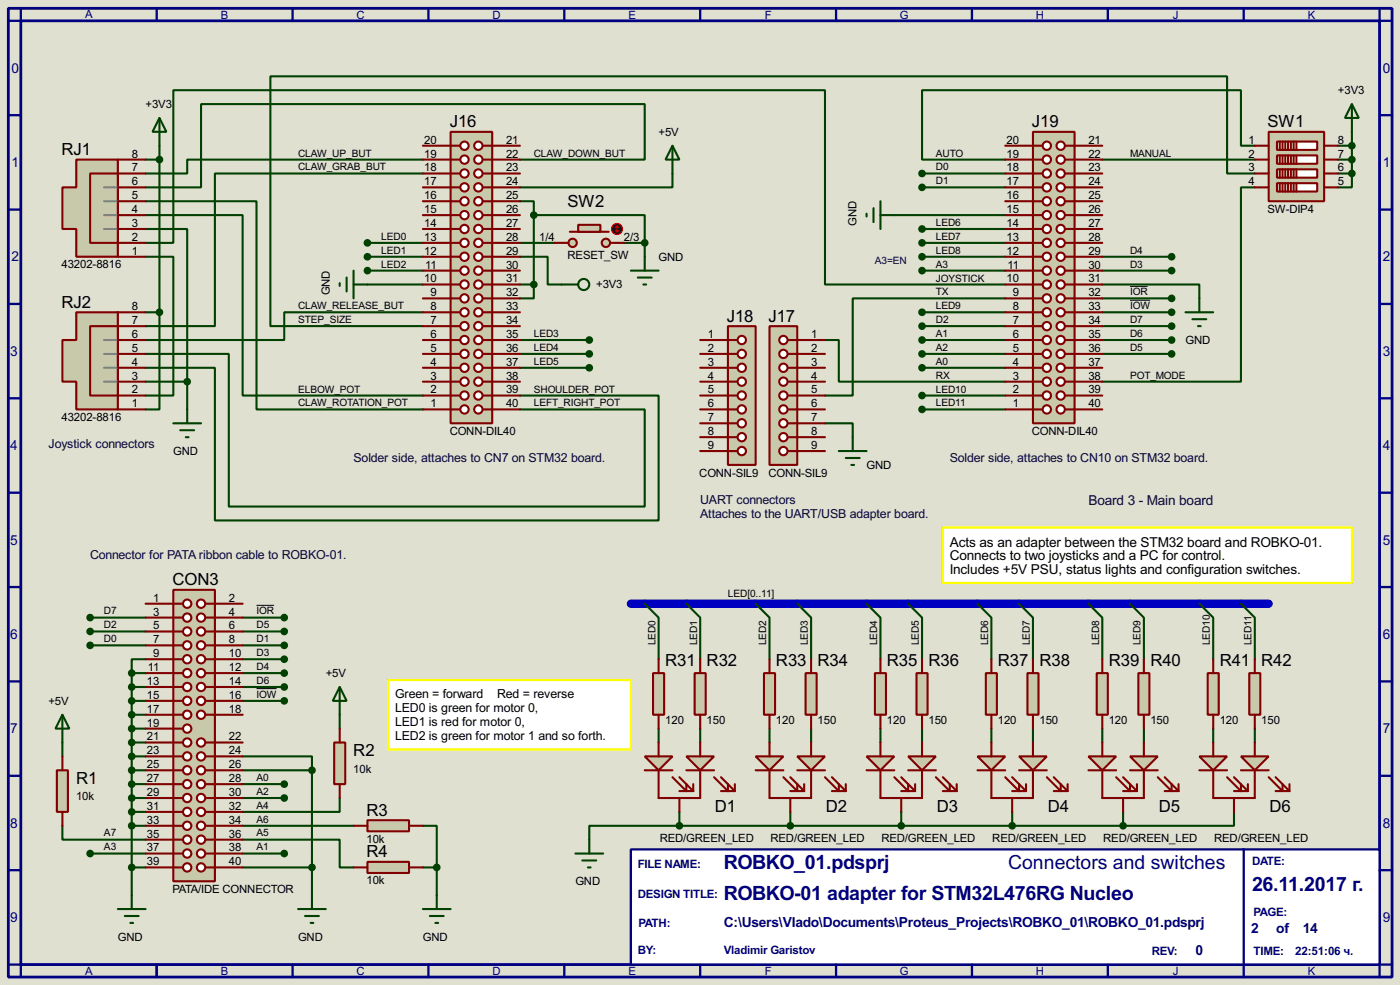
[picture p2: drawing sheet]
<svg xmlns="http://www.w3.org/2000/svg" width="256mm" height="180mm" viewBox="0 0 256 180" stroke-linecap="round" stroke-linejoin="round" font-family="sans-serif">
<defs><g id="words">
<g font-size="4" fill="#000080">
<text x="132.6" y="159">ROBKO_01.pdsprj</text>
<text x="184.7" y="159">Connectors and switches</text>
<text x="132.6" y="164.8">ROBKO-01 adapter for STM32L476RG Nucleo</text>
<text x="229.4" y="163.1">26.11.2017 г.</text>
</g>
<g font-size="3.4">
<text x="82.4" y="23.3">J16</text>
<text x="189" y="23.3">J19</text>
<text x="232.2" y="23.3">SW1</text>
<text x="11.3" y="28.4">RJ1</text>
<text x="104" y="37.8">SW2</text>
<text x="11.3" y="56.3">RJ2</text>
<text x="133.1" y="58.9">J18</text>
<text x="140.8" y="58.9">J17</text>
<text x="31.6" y="107.1">CON3</text>
<text x="121.9" y="121.9">R31</text>
<text x="129.5" y="121.9">R32</text>
<text x="142.2" y="121.9">R33</text>
<text x="149.8" y="121.9">R34</text>
<text x="162.5" y="121.9">R35</text>
<text x="170.1" y="121.9">R36</text>
<text x="182.8" y="121.9">R37</text>
<text x="190.4" y="121.9">R38</text>
<text x="203.1" y="121.9">R39</text>
<text x="210.7" y="121.9">R40</text>
<text x="223.4" y="121.9">R41</text>
<text x="231.1" y="121.9">R42</text>
<text x="13.9" y="143.5">R1</text>
<text x="64.7" y="138.4">R2</text>
<text x="67.1" y="149.3">R3</text>
<text x="131" y="148.6">D1</text>
<text x="151.3" y="148.6">D2</text>
<text x="171.6" y="148.6">D3</text>
<text x="191.9" y="148.6">D4</text>
<text x="212.3" y="148.6">D5</text>
<text x="232.6" y="148.6">D6</text>
<text x="67.1" y="156.9">R4</text>
</g>
<g font-size="2.8" fill="#000080">
<text x="2.1" y="13.3">0</text>
<text x="253.3" y="13.3">0</text>
<text x="2.1" y="30.6">1</text>
<text x="253.3" y="30.6">1</text>
<text x="2.1" y="47.8">2</text>
<text x="253.3" y="47.8">2</text>
<text x="1.9" y="65.1">3</text>
<text x="253.3" y="65.1">3</text>
<text x="1.9" y="82.4">4</text>
<text x="253.3" y="82.4">4</text>
<text x="1.9" y="99.7">5</text>
<text x="253.3" y="99.7">5</text>
<text x="1.9" y="116.9">6</text>
<text x="253.3" y="116.9">6</text>
<text x="1.9" y="134.2">7</text>
<text x="253.3" y="134.2">7</text>
<text x="1.9" y="151.5">8</text>
<text x="253.3" y="151.5">8</text>
<text x="1.9" y="168.7">9</text>
<text x="132.6" y="169.7">C:\Users\Vlado\Documents\Proteus_Projects\ROBKO_01\ROBKO_01.pdsprj</text>
<text x="229.2" y="170.7">2</text>
<text x="233.8" y="170.7">of</text>
<text x="238.7" y="170.7">14</text>
<text x="253.3" y="168.7">9</text>
<text x="219" y="174.8">0</text>
</g>
<text font-size="2.8" fill="#000040" x="199.4" y="92.4">Board 3 - Main board</text>
<g font-size="2.8">
<text x="174" y="100">Acts as an adapter between the STM32 board and ROBKO-01.</text>
<text x="174" y="102.6">Connects to two joysticks and a PC for control.</text>
<text x="174" y="105.1">Includes +5V PSU, status lights and configuration switches.</text>
</g>
<g font-size="2.5" fill="#000040">
<text x="8.9" y="82">Joystick connectors</text>
<text x="64.8" y="84.6">Solder side, attaches to CN7 on STM32 board.</text>
<text x="174" y="84.6">Solder side, attaches to CN10 on STM32 board.</text>
<text x="128.3" y="92.2">UART connectors</text>
<text x="128.3" y="94.7">Attaches to the UART/USB adapter board.</text>
<text x="16.5" y="102.4">Connector for PATA ribbon cable to ROBKO-01.</text>
</g>
<g font-size="2.5">
<text x="72.4" y="127.8">Green = forward</text>
<text x="72.4" y="130.3">LED0 is green for motor 0,</text>
<text x="91.1" y="127.8">Red = reverse</text>
<text x="72.4" y="132.8">LED1 is red for motor 0,</text>
<text x="72.4" y="135.4">LED2 is green for motor 1 and so forth.</text>
</g>
<g font-size="2.4" fill="#000080">
<text x="116.8" y="158.8">FILE NAME:</text>
<text x="229.4" y="158.3">DATE:</text>
<text x="116.8" y="164.3">DESIGN TITLE:</text>
<text x="229.6" y="167.7">PAGE:</text>
<text x="117" y="169.6">PATH:</text>
<text x="116.8" y="174.6">BY:</text>
<text x="132.6" y="174.6">Vladimir Garistov</text>
<text x="211" y="174.7">REV:</text>
<text x="229.6" y="174.7">TIME:</text>
<text x="237.3" y="174.7">22:51:06 ч.</text>
</g>
<g font-size="2.3" fill="#000080">
<text x="15.6" y="3.3">A</text>
<text x="40.5" y="3.5">B</text>
<text x="65.3" y="3.5">C</text>
<text x="90.2" y="3.5">D</text>
<text x="115.1" y="3.5">E</text>
<text x="140.1" y="3.5">F</text>
<text x="164.8" y="3.5">G</text>
<text x="189.8" y="3.5">H</text>
<text x="214.9" y="3.5">J</text>
<text x="239.6" y="3.5">K</text>
<text x="15.6" y="178.5">A</text>
<text x="40.5" y="178.5">B</text>
<text x="65.3" y="178.5">C</text>
<text x="90.2" y="178.5">D</text>
<text x="115.1" y="178.5">E</text>
<text x="140.1" y="178.5">F</text>
<text x="164.8" y="178.5">G</text>
<text x="189.8" y="178.5">H</text>
<text x="214.9" y="178.5">J</text>
<text x="239.6" y="178.5">K</text>
</g>
<g font-size="2.3">
<text x="245.1" y="17.2">+3V3</text>
<text x="26.7" y="19.8">+3V3</text>
<text x="24.1" y="28.8">8</text>
<text x="77.7" y="28.8">19</text>
<text x="77.7" y="26.3">20</text>
<text x="92.7" y="28.8">22</text>
<text x="92.7" y="26.3">21</text>
<text x="120.6" y="24.8">+5V</text>
<text x="184.4" y="28.8">19</text>
<text x="184.4" y="26.3">20</text>
<text x="199.4" y="28.8">22</text>
<text x="199.4" y="26.3">21</text>
<text x="228.7" y="26.3">1</text>
<text x="228.7" y="28.8">2</text>
<text x="245.1" y="26.3">8</text>
<text x="245.1" y="28.8">7</text>
<text x="24.1" y="33.9">6</text>
<text x="24.1" y="31.4">7</text>
<text x="77.7" y="33.9">17</text>
<text x="77.7" y="31.4">18</text>
<text x="92.7" y="33.9">24</text>
<text x="92.7" y="31.4">23</text>
<text x="184.4" y="33.9">17</text>
<text x="184.4" y="31.4">18</text>
<text x="199.4" y="33.9">24</text>
<text x="199.4" y="31.4">23</text>
<text x="228.7" y="31.4">3</text>
<text x="228.7" y="33.9">4</text>
<text x="245.1" y="31.4">6</text>
<text x="245.1" y="33.9">5</text>
<text x="24.1" y="41.5">3</text>
<text x="24.1" y="39">4</text>
<text x="24.1" y="36.4">5</text>
<text x="77.7" y="41.5">14</text>
<text x="77.7" y="39">15</text>
<text x="77.7" y="36.4">16</text>
<text x="92.7" y="41.5">27</text>
<text x="92.7" y="39">26</text>
<text x="92.7" y="36.4">25</text>
<text x="156.9" y="41.4" transform="rotate(-90 156.9 41.4)">GND</text>
<text x="184.4" y="41.5">14</text>
<text x="184.4" y="39">15</text>
<text x="184.4" y="36.4">16</text>
<text x="199.4" y="41.5">27</text>
<text x="199.4" y="39">26</text>
<text x="199.4" y="36.4">25</text>
<text x="232.2" y="38.9">SW-DIP4</text>
<text x="24.1" y="46.6">1</text>
<text x="24.1" y="44.1">2</text>
<text x="77.7" y="46.6">12</text>
<text x="77.7" y="44.1">13</text>
<text x="92.7" y="46.6">29</text>
<text x="92.7" y="44.1">28</text>
<text x="98.8" y="44.1">1/4</text>
<text x="104" y="47.3">RESET_SW</text>
<text x="114.3" y="44.1">2/3</text>
<text x="120.6" y="47.7">GND</text>
<text x="184.4" y="46.6">12</text>
<text x="184.4" y="44.1">13</text>
<text x="199.4" y="46.6">29</text>
<text x="199.4" y="44.1">28</text>
<text x="11.3" y="49.1">43202-8816</text>
<text x="77.7" y="51.7">10</text>
<text x="77.9" y="49.1">11</text>
<text x="92.7" y="51.7">31</text>
<text x="92.7" y="49.1">30</text>
<text x="109.2" y="52.8">+3V3</text>
<text x="184.4" y="51.7">10</text>
<text x="184.6" y="49.1">11</text>
<text x="199.4" y="51.7">31</text>
<text x="199.4" y="49.1">30</text>
<text x="24.1" y="59.3">7</text>
<text x="24.1" y="56.8">8</text>
<text x="60.4" y="54.1" transform="rotate(-90 60.4 54.1)">GND</text>
<text x="78.9" y="59.3">7</text>
<text x="78.9" y="56.8">8</text>
<text x="78.9" y="54.2">9</text>
<text x="92.7" y="59.3">34</text>
<text x="92.7" y="56.8">33</text>
<text x="92.7" y="54.2">32</text>
<text x="185.5" y="59.3">7</text>
<text x="185.5" y="56.8">8</text>
<text x="185.5" y="54.2">9</text>
<text x="199.4" y="59.3">34</text>
<text x="199.4" y="56.8">33</text>
<text x="199.4" y="54.2">32</text>
<text x="24.1" y="64.4">5</text>
<text x="24.1" y="61.8">6</text>
<text x="78.9" y="64.4">5</text>
<text x="78.9" y="61.8">6</text>
<text x="92.7" y="64.4">36</text>
<text x="92.7" y="61.8">35</text>
<text x="129.7" y="61.8">1</text>
<text x="129.7" y="64.4">2</text>
<text x="148.6" y="61.8">1</text>
<text x="148.6" y="64.4">2</text>
<text x="185.5" y="64.4">5</text>
<text x="185.5" y="61.8">6</text>
<text x="199.4" y="64.4">36</text>
<text x="199.4" y="61.8">35</text>
<text x="217.2" y="62.9">GND</text>
<text x="24.1" y="69.5">3</text>
<text x="24.1" y="66.9">4</text>
<text x="78.9" y="69.5">3</text>
<text x="78.9" y="66.9">4</text>
<text x="92.7" y="69.5">38</text>
<text x="92.7" y="66.9">37</text>
<text x="129.7" y="66.9">3</text>
<text x="129.7" y="69.5">4</text>
<text x="148.6" y="66.9">3</text>
<text x="148.6" y="69.5">4</text>
<text x="185.5" y="69.5">3</text>
<text x="185.5" y="66.9">4</text>
<text x="199.4" y="69.5">38</text>
<text x="199.4" y="66.9">37</text>
<text x="11.3" y="77">43202-8816</text>
<text x="24.1" y="74.5">1</text>
<text x="24.1" y="72">2</text>
<text x="78.9" y="74.5">1</text>
<text x="78.9" y="72">2</text>
<text x="92.7" y="74.5">40</text>
<text x="92.7" y="72">39</text>
<text x="129.7" y="72">5</text>
<text x="129.7" y="74.5">6</text>
<text x="129.7" y="77.1">7</text>
<text x="148.6" y="72">5</text>
<text x="148.6" y="74.5">6</text>
<text x="148.6" y="77.1">7</text>
<text x="185.5" y="74.5">1</text>
<text x="185.5" y="72">2</text>
<text x="199.4" y="74.5">40</text>
<text x="199.4" y="72">39</text>
<text x="31.7" y="83.3">GND</text>
<text x="82.4" y="79.6">CONN-DIL40</text>
<text x="129.7" y="79.6">8</text>
<text x="129.7" y="82.2">9</text>
<text x="148.6" y="79.6">8</text>
<text x="148.6" y="82.2">9</text>
<text x="189" y="79.6">CONN-DIL40</text>
<text x="128.1" y="87.2">CONN-SIL9</text>
<text x="140.8" y="87.2">CONN-SIL9</text>
<text x="158.7" y="85.8">GND</text>
<text x="28.1" y="110.1">1</text>
<text x="28.1" y="112.6">3</text>
<text x="41.9" y="110.1">2</text>
<text x="41.9" y="112.6">4</text>
<text x="28.1" y="115.2">5</text>
<text x="28.1" y="117.7">7</text>
<text x="41.9" y="115.2">6</text>
<text x="41.9" y="117.7">8</text>
<text x="26.9" y="125.3">13</text>
<text x="27.1" y="122.8">11</text>
<text x="28.1" y="120.3">9</text>
<text x="41.9" y="120.3">10</text>
<text x="41.9" y="122.8">12</text>
<text x="41.9" y="125.3">14</text>
<text x="59.7" y="123.9">+5V</text>
<text x="8.9" y="129">+5V</text>
<text x="26.9" y="127.9">15</text>
<text x="26.9" y="130.4">17</text>
<text x="41.9" y="127.9">16</text>
<text x="41.9" y="130.4">18</text>
<text x="26.9" y="133">19</text>
<text x="26.9" y="135.5">21</text>
<text x="41.9" y="135.5">22</text>
<text x="121.9" y="132.5">120</text>
<text x="129.5" y="132.5">150</text>
<text x="142.2" y="132.5">120</text>
<text x="149.8" y="132.5">150</text>
<text x="162.5" y="132.5">120</text>
<text x="170.1" y="132.5">150</text>
<text x="182.8" y="132.5">120</text>
<text x="190.4" y="132.5">150</text>
<text x="203.1" y="132.5">120</text>
<text x="210.7" y="132.5">150</text>
<text x="223.4" y="132.5">120</text>
<text x="231.1" y="132.5">150</text>
<text x="26.9" y="138">23</text>
<text x="26.9" y="140.6">25</text>
<text x="26.9" y="143.1">27</text>
<text x="41.9" y="138">24</text>
<text x="41.9" y="140.6">26</text>
<text x="41.9" y="143.1">28</text>
<text x="64.7" y="141.4">10k</text>
<text x="13.9" y="146.5">10k</text>
<text x="26.9" y="145.7">29</text>
<text x="26.9" y="148.2">31</text>
<text x="41.9" y="145.7">30</text>
<text x="41.9" y="148.2">32</text>
<text x="26.9" y="150.7">33</text>
<text x="26.9" y="153.3">35</text>
<text x="26.9" y="155.8">37</text>
<text x="41.9" y="150.7">34</text>
<text x="41.9" y="153.3">36</text>
<text x="41.9" y="155.8">38</text>
<text x="67.1" y="154.2">10k</text>
<text x="120.9" y="154.1">RED/GREEN_LED</text>
<text x="141.1" y="154.1">RED/GREEN_LED</text>
<text x="161.5" y="154.1">RED/GREEN_LED</text>
<text x="181.8" y="154.1">RED/GREEN_LED</text>
<text x="202.1" y="154.1">RED/GREEN_LED</text>
<text x="222.4" y="154.1">RED/GREEN_LED</text>
<text x="26.9" y="158.4">39</text>
<text x="41.9" y="158.4">40</text>
<text x="67.1" y="161.8">10k</text>
<text x="31.6" y="163.4">PATA/IDE CONNECTOR</text>
<text x="105.4" y="162">GND</text>
<text x="21.6" y="172.2">GND</text>
<text x="54.6" y="172.2">GND</text>
<text x="77.5" y="172.2">GND</text>
</g>
<g font-size="2.1">
<text x="54.6" y="28.7">CLAW_UP_BUT</text>
<text x="97.8" y="28.7">CLAW_DOWN_BUT</text>
<text x="171.4" y="28.7">AUTO</text>
<text x="207" y="28.7">MANUAL</text>
<text x="54.6" y="31.2">CLAW_GRAB_BUT</text>
<text x="171.4" y="31.2">D0</text>
<text x="171.4" y="33.7">D1</text>
<text x="171.4" y="41.4">LED6</text>
<text x="69.8" y="46.4">LED1</text>
<text x="69.8" y="43.9">LED0</text>
<text x="171.4" y="46.4">LED8</text>
<text x="171.4" y="43.9">LED7</text>
<text x="207" y="46.4">D4</text>
<text x="69.8" y="49">LED2</text>
<text x="171.4" y="51.5">JOYSTICK</text>
<text x="171.4" y="49">A3</text>
<text x="207" y="49">D3</text>
<text x="54.6" y="56.6">CLAW_RELEASE_BUT</text>
<text x="54.6" y="59.1">STEP_SIZE</text>
<text x="171.4" y="59.1">D2</text>
<text x="171.4" y="54.1">TX</text>
<text x="171.4" y="56.6">LED9</text>
<text x="207" y="54.1">IOR</text>
<text x="207" y="56.6">IOW</text>
<text x="207" y="59.1">D7</text>
<text x="97.8" y="64.2">LED4</text>
<text x="97.8" y="61.7">LED3</text>
<text x="171.4" y="61.7">A1</text>
<text x="171.4" y="64.2">A2</text>
<text x="207" y="61.7">D6</text>
<text x="207" y="64.2">D5</text>
<text x="54.6" y="71.8">ELBOW_POT</text>
<text x="97.8" y="71.8">SHOULDER_POT</text>
<text x="97.8" y="66.8">LED5</text>
<text x="171.4" y="66.8">A0</text>
<text x="171.4" y="69.3">RX</text>
<text x="171.4" y="71.8">LED10</text>
<text x="207" y="69.3">POT_MODE</text>
<text x="54.6" y="74.4">CLAW_ROTATION_POT</text>
<text x="97.8" y="74.4">LEFT_RIGHT_POT</text>
<text x="171.4" y="74.4">LED11</text>
<text x="19" y="112.4">D7</text>
<text x="47" y="112.4">IOR</text>
<text x="133.3" y="109.3">LED[0..11]</text>
<text x="19" y="115">D2</text>
<text x="19" y="117.5">D0</text>
<text x="47" y="117.5">D1</text>
<text x="47" y="115">D5</text>
<text x="120.1" y="118.1" transform="rotate(-90 120.1 118.1)">LED0</text>
<text x="127.7" y="118.1" transform="rotate(-90 127.7 118.1)">LED1</text>
<text x="140.4" y="118.1" transform="rotate(-90 140.4 118.1)">LED2</text>
<text x="148" y="118.1" transform="rotate(-90 148 118.1)">LED3</text>
<text x="160.7" y="118.1" transform="rotate(-90 160.7 118.1)">LED4</text>
<text x="168.3" y="118.1" transform="rotate(-90 168.3 118.1)">LED5</text>
<text x="181" y="118.1" transform="rotate(-90 181 118.1)">LED6</text>
<text x="188.6" y="118.1" transform="rotate(-90 188.6 118.1)">LED7</text>
<text x="201.3" y="118.1" transform="rotate(-90 201.3 118.1)">LED8</text>
<text x="209" y="118.1" transform="rotate(-90 209 118.1)">LED9</text>
<text x="221.7" y="118.1" transform="rotate(-90 221.7 118.1)">LED10</text>
<text x="229.3" y="118.1" transform="rotate(-90 229.3 118.1)">LED11</text>
<text x="47" y="125.1">D6</text>
<text x="47" y="122.6">D4</text>
<text x="47" y="120.1">D3</text>
<text x="47" y="127.7">IOW</text>
<text x="47" y="142.9">A0</text>
<text x="47" y="145.5">A2</text>
<text x="47" y="148">A4</text>
<text x="19" y="155.6">A3</text>
<text x="19" y="153.1">A7</text>
<text x="47" y="155.6">A1</text>
<text x="47" y="150.5">A6</text>
<text x="47" y="153.1">A5</text>
</g>
<text font-size="2.1" fill="#000040" x="160.3" y="48.4">A3=EN</text>
</g></defs>
<path d="M0 0h256.5v180.3h-256.5z" fill="#e0e0d0"/>
<path d="M1.5 1.5h253.5v177.3h-253.5zM3.8 3.8h248.9v172.7h-248.9z" fill="none" stroke="#000080" stroke-width=".51"/>
<path d="M3.8 1.5v2.3h-2.3M28.7 1.5v2.3" fill="none" stroke="#000080" stroke-width=".42"/>
<path d="M115.6 155.4h137.1v21.1h-137.1z" fill="#fff" stroke="#000080" stroke-width=".42"/>
<g fill="none" stroke="#000080" stroke-width=".42">
<path d="M53.6 1.5v2.3M78.5 1.5v2.3M103.4 1.5v2.3M128.3 1.5v2.3M153.2 1.5v2.3M178.1 1.5v2.3M202.9 1.5v2.3M227.8 1.5v2.3M252.7 1.5v2.3h2.3M1.5 21.1h2.3M1.5 38.4h2.3M252.7 21.1h2.3"/>
<path d="M252.7 38.4h2.3M1.5 55.6h2.3M252.7 55.6h2.3M1.5 72.9h2.3M252.7 72.9h2.3M1.5 90.2h2.3M252.7 90.2h2.3M1.5 107.4h2.3M252.7 107.4h2.3M1.5 124.7h2.3M252.7 124.7h2.3M1.5 142h2.3"/>
<path d="M1.5 159.3h2.3M227.8 155.4v23.4M252.7 142h2.3M252.7 159.3h2.3M1.5 176.5h2.3v2.3M28.7 176.5v2.3M53.6 176.5v2.3M78.5 176.5v2.3M103.4 176.5v2.3M128.3 176.5v2.3M153.2 176.5v2.3M178.1 176.5v2.3"/>
<path d="M202.9 176.5v2.3M255 176.5h-2.3v2.3"/>
</g>
<path d="M115.6 110.5h116.8" fill="none" stroke="#0000c0" stroke-width="1.5"/>
<g fill="none" stroke="#004000" stroke-width=".38">
<path d="M26.7 36.8h20.3v38.1h30.5M26.7 39.4h17.7v33h33.1M26.7 29.2h2.5M29.2 26.7v30.4M77.5 31.7h-38.1v28h-12.7M77.5 29.2h-43.2v2.5h-7.6M95.2 36.8h2.6v2.6M95.2 29.2h22.9v-10.2h-81.3v15.3h-10.1M97.8 39.4h20.3v5M97.8 39.4v12.7M123.2 31.7v2.6h-28M163.8 39.4h20.3"/>
<path d="M168.9 31.7h15.2M168.9 34.3h15.2M201.9 29.2h28M229.9 26.7h-2.6v-10.2h-58.4v12.7h15.2M229.9 31.7h-5.1v-17.7h-175.3v45.7h28M229.9 34.3h-2.6v35.5h-25.4M245.1 31.7h2.5M245.1 29.2h2.5M245.1 26.7h2.5M247.6 31.7v2.6h-2.5M247.6 24.1v7.6M26.7 44.4h5v-27.9h119.4v35.6h33"/>
<path d="M26.7 47h5v25.4h-5M26.7 41.9h7.6v27.9M26.7 57.1h2.5M29.2 57.1v17.8h-2.5M67.3 47h10.2M67.3 49.5h10.2M67.3 52.1h10.2M67.3 44.4h10.2M77.5 57.1h-25.4v5.1h-25.4M95.2 47h5.1v5.1h2.6M95.2 52.1h2.6M95.2 44.4h6.4"/>
<path d="M97.8 52.1v2.5h-2.6M114.3 44.4h3.8M118.1 44.4v2.6M168.9 59.7h15.2M168.9 47h15.2M168.9 49.5h15.2M168.9 57.1h15.2M168.9 44.4h15.2M168.9 41.9h15.2M184.1 54.6h-27.9v17.8h-5.1M201.9 52.1h17.8v2.5M201.9 59.7h12.7"/>
<path d="M201.9 47h12.7M201.9 49.5h12.7M201.9 54.6h12.7M201.9 57.1h12.7M26.7 64.8h15.2v27.9h76.2v-17.8h-22.9M26.7 67.3h12.7v27.9h81.2v-22.8h-25.4M26.7 69.8h7.6M34.3 69.8v5.1M95.2 62.2h12.7M95.2 64.8h12.7M95.2 67.3h12.7M151.1 62.2h2.6v7.6h30.4"/>
<path d="M151.1 77.5h5.1v2.5M168.9 62.2h15.2M168.9 64.8h15.2M168.9 67.3h15.2M168.9 72.4h15.2M168.9 74.9h15.2M201.9 62.2h12.7M201.9 64.8h12.7M16.5 118.1h10.2M16.5 115.6h10.2M16.5 113h10.2M44.4 118.1h7.7"/>
<path d="M44.4 115.6h7.7M44.4 113h7.7M118.1 110.5l2.5 2.5v7.6M125.7 110.5l2.6 2.5v7.6M138.4 110.5l2.6 2.5v7.6M146 110.5l2.6 2.5v7.6M158.7 110.5l2.6 2.5v7.6M166.4 110.5l2.5 2.5v7.6M179.1 110.5l2.5 2.5v7.6M186.7 110.5l2.5 2.5v7.6M199.4 110.5l2.5 2.5v7.6M207 110.5l2.5 2.5v7.6"/>
<path d="M219.7 110.5l2.5 2.5v7.6M227.3 110.5l2.6 2.5v7.6M11.4 135.9v2.5M24.1 123.2v40.6M24.1 138.4h2.6M24.1 135.9h2.6M24.1 133.3h2.6M24.1 130.8h2.6M24.1 128.3h2.6M24.1 125.7h2.6M24.1 123.2h2.6M26.7 120.6h-2.6v2.6"/>
<path d="M44.4 138.4h12.7v2.6M44.4 128.3h7.7M44.4 125.7h7.7M44.4 123.2h7.7M44.4 120.6h7.7M62.2 130.8v2.5M120.6 133.3v2.6M128.3 133.3v2.6M141 133.3v2.6M148.6 133.3v2.6M161.3 133.3v2.6M168.9 133.3v2.6"/>
<path d="M181.6 133.3v2.6M189.2 133.3v2.6M201.9 133.3v2.6M209.5 133.3v2.6M222.2 133.3v2.6M229.9 133.3v2.6M11.4 151.1v2.6h15.3M16.5 156.2h10.2M24.1 148.6h2.6M24.1 146h2.6M24.1 143.5h2.6M24.1 141h2.6"/>
<path d="M24.1 151.1h2.6M24.1 158.7h2.6M44.4 153.7h17.8v5h2.6M44.4 146h7.7M44.4 143.5h7.7M44.4 141h12.7M44.4 151.1h20.4M44.4 156.2h7.7M44.4 158.7h12.7M57.1 141v22.8M62.2 146v2.6h-17.8M77.5 151.1h2.5v7.6"/>
<path d="M77.5 158.7h2.5M80 158.7v5.1M124.5 151.1h-16.6v2.6M124.5 151.1h81.2M124.5 148.6v2.5M144.8 148.6v2.5M165.1 148.6v2.5M185.4 148.6v2.5M205.7 148.6v2.5M226.1 148.6v2.5h-20.4"/>
</g>
<path d="M207 52.4h3.2M207 54.9h3.7M47 110.8h3.2M47 126h3.7" fill="none" stroke="#000" stroke-width=".18"/>
<path d="M71.1 124.5h44.5v12.7h-44.5z" fill="#fff" stroke="#ff0" stroke-width=".38"/>
<path d="M189.2 24.1h7.6v53.4h-7.6z" fill="#c8c8aa" stroke="#800000" stroke-width=".38"/>
<path d="M189.2 74.9h1.8" fill="none" stroke="#800000" stroke-width=".38"/>
<circle cx="191.8" cy="74.9" r=".76" fill="#feffff" stroke="#800000" stroke-width=".38"/>
<path d="M189.2 72.4h1.8" fill="none" stroke="#800000" stroke-width=".38"/>
<circle cx="191.8" cy="72.4" r=".76" fill="#feffff" stroke="#800000" stroke-width=".38"/>
<path d="M189.2 69.8h1.8" fill="none" stroke="#800000" stroke-width=".38"/>
<circle cx="191.8" cy="69.9" r=".76" fill="#feffff" stroke="#800000" stroke-width=".38"/>
<path d="M189.2 67.3h1.8" fill="none" stroke="#800000" stroke-width=".38"/>
<circle cx="191.8" cy="67.3" r=".76" fill="#feffff" stroke="#800000" stroke-width=".38"/>
<path d="M195.1 74.9h1.7" fill="none" stroke="#800000" stroke-width=".38"/>
<circle cx="194.3" cy="74.9" r=".76" fill="#feffff" stroke="#800000" stroke-width=".38"/>
<path d="M195.1 72.4h1.7" fill="none" stroke="#800000" stroke-width=".38"/>
<circle cx="194.3" cy="72.4" r=".76" fill="#feffff" stroke="#800000" stroke-width=".38"/>
<path d="M195.1 69.8h1.7" fill="none" stroke="#800000" stroke-width=".38"/>
<circle cx="194.3" cy="69.9" r=".76" fill="#feffff" stroke="#800000" stroke-width=".38"/>
<path d="M195.1 67.3h1.7" fill="none" stroke="#800000" stroke-width=".38"/>
<circle cx="194.3" cy="67.3" r=".76" fill="#feffff" stroke="#800000" stroke-width=".38"/>
<path d="M189.2 64.8h1.8" fill="none" stroke="#800000" stroke-width=".38"/>
<circle cx="191.8" cy="64.8" r=".76" fill="#feffff" stroke="#800000" stroke-width=".38"/>
<path d="M195.1 64.8h1.7" fill="none" stroke="#800000" stroke-width=".38"/>
<circle cx="194.3" cy="64.8" r=".76" fill="#feffff" stroke="#800000" stroke-width=".38"/>
<path d="M189.2 62.2h1.8" fill="none" stroke="#800000" stroke-width=".38"/>
<circle cx="191.8" cy="62.2" r=".76" fill="#feffff" stroke="#800000" stroke-width=".38"/>
<path d="M195.1 62.2h1.7" fill="none" stroke="#800000" stroke-width=".38"/>
<circle cx="194.3" cy="62.2" r=".76" fill="#feffff" stroke="#800000" stroke-width=".38"/>
<path d="M189.2 59.7h1.8" fill="none" stroke="#800000" stroke-width=".38"/>
<circle cx="191.8" cy="59.7" r=".76" fill="#feffff" stroke="#800000" stroke-width=".38"/>
<path d="M195.1 59.7h1.7" fill="none" stroke="#800000" stroke-width=".38"/>
<circle cx="194.3" cy="59.7" r=".76" fill="#feffff" stroke="#800000" stroke-width=".38"/>
<path d="M189.2 57.1h1.8" fill="none" stroke="#800000" stroke-width=".38"/>
<circle cx="191.8" cy="57.2" r=".76" fill="#feffff" stroke="#800000" stroke-width=".38"/>
<path d="M195.1 57.1h1.7" fill="none" stroke="#800000" stroke-width=".38"/>
<circle cx="194.3" cy="57.2" r=".76" fill="#feffff" stroke="#800000" stroke-width=".38"/>
<path d="M189.2 54.6h1.8" fill="none" stroke="#800000" stroke-width=".38"/>
<circle cx="191.8" cy="54.6" r=".76" fill="#feffff" stroke="#800000" stroke-width=".38"/>
<path d="M195.1 54.6h1.7" fill="none" stroke="#800000" stroke-width=".38"/>
<circle cx="194.3" cy="54.6" r=".76" fill="#feffff" stroke="#800000" stroke-width=".38"/>
<path d="M189.2 52.1h1.8" fill="none" stroke="#800000" stroke-width=".38"/>
<circle cx="191.8" cy="52.1" r=".76" fill="#feffff" stroke="#800000" stroke-width=".38"/>
<path d="M195.1 52.1h1.7" fill="none" stroke="#800000" stroke-width=".38"/>
<circle cx="194.3" cy="52.1" r=".76" fill="#feffff" stroke="#800000" stroke-width=".38"/>
<path d="M189.2 49.5h1.8" fill="none" stroke="#800000" stroke-width=".38"/>
<circle cx="191.8" cy="49.5" r=".76" fill="#feffff" stroke="#800000" stroke-width=".38"/>
<path d="M195.1 49.5h1.7" fill="none" stroke="#800000" stroke-width=".38"/>
<circle cx="194.3" cy="49.5" r=".76" fill="#feffff" stroke="#800000" stroke-width=".38"/>
<path d="M189.2 47h1.8" fill="none" stroke="#800000" stroke-width=".38"/>
<circle cx="191.8" cy="47" r=".76" fill="#feffff" stroke="#800000" stroke-width=".38"/>
<path d="M195.1 47h1.7" fill="none" stroke="#800000" stroke-width=".38"/>
<circle cx="194.3" cy="47" r=".76" fill="#feffff" stroke="#800000" stroke-width=".38"/>
<path d="M189.2 44.4h1.8" fill="none" stroke="#800000" stroke-width=".38"/>
<circle cx="191.8" cy="44.5" r=".76" fill="#feffff" stroke="#800000" stroke-width=".38"/>
<path d="M195.1 44.4h1.7" fill="none" stroke="#800000" stroke-width=".38"/>
<circle cx="194.3" cy="44.5" r=".76" fill="#feffff" stroke="#800000" stroke-width=".38"/>
<path d="M189.2 41.9h1.8" fill="none" stroke="#800000" stroke-width=".38"/>
<circle cx="191.8" cy="41.9" r=".76" fill="#feffff" stroke="#800000" stroke-width=".38"/>
<path d="M195.1 41.9h1.7" fill="none" stroke="#800000" stroke-width=".38"/>
<circle cx="194.3" cy="41.9" r=".76" fill="#feffff" stroke="#800000" stroke-width=".38"/>
<path d="M189.2 39.4h1.8" fill="none" stroke="#800000" stroke-width=".38"/>
<circle cx="191.8" cy="39.4" r=".76" fill="#feffff" stroke="#800000" stroke-width=".38"/>
<path d="M195.1 39.4h1.7" fill="none" stroke="#800000" stroke-width=".38"/>
<circle cx="194.3" cy="39.4" r=".76" fill="#feffff" stroke="#800000" stroke-width=".38"/>
<path d="M189.2 36.8h1.8" fill="none" stroke="#800000" stroke-width=".38"/>
<circle cx="191.8" cy="36.8" r=".76" fill="#feffff" stroke="#800000" stroke-width=".38"/>
<path d="M195.1 36.8h1.7" fill="none" stroke="#800000" stroke-width=".38"/>
<circle cx="194.3" cy="36.8" r=".76" fill="#feffff" stroke="#800000" stroke-width=".38"/>
<path d="M189.2 34.3h1.8" fill="none" stroke="#800000" stroke-width=".38"/>
<circle cx="191.8" cy="34.3" r=".76" fill="#feffff" stroke="#800000" stroke-width=".38"/>
<path d="M195.1 34.3h1.7" fill="none" stroke="#800000" stroke-width=".38"/>
<circle cx="194.3" cy="34.3" r=".76" fill="#feffff" stroke="#800000" stroke-width=".38"/>
<path d="M189.2 31.7h1.8" fill="none" stroke="#800000" stroke-width=".38"/>
<circle cx="191.8" cy="31.8" r=".76" fill="#feffff" stroke="#800000" stroke-width=".38"/>
<path d="M195.1 31.7h1.7" fill="none" stroke="#800000" stroke-width=".38"/>
<circle cx="194.3" cy="31.8" r=".76" fill="#feffff" stroke="#800000" stroke-width=".38"/>
<path d="M189.2 29.2h1.8" fill="none" stroke="#800000" stroke-width=".38"/>
<circle cx="191.8" cy="29.2" r=".76" fill="#feffff" stroke="#800000" stroke-width=".38"/>
<path d="M195.1 29.2h1.7" fill="none" stroke="#800000" stroke-width=".38"/>
<circle cx="194.3" cy="29.2" r=".76" fill="#feffff" stroke="#800000" stroke-width=".38"/>
<path d="M189.2 26.7h1.8" fill="none" stroke="#800000" stroke-width=".38"/>
<circle cx="191.8" cy="26.7" r=".76" fill="#feffff" stroke="#800000" stroke-width=".38"/>
<path d="M195.1 26.7h1.7" fill="none" stroke="#800000" stroke-width=".38"/>
<circle cx="194.3" cy="26.7" r=".76" fill="#feffff" stroke="#800000" stroke-width=".38"/>
<g fill="none" stroke="#800000" stroke-width=".38">
<path d="M184.1 39.4h5.1M184.1 36.8h5.1M184.1 34.3h5.1M184.1 31.7h5.1M184.1 29.2h5.1M184.1 26.7h5.1M196.8 39.4h5.1M196.8 36.8h5.1M196.8 34.3h5.1M196.8 31.7h5.1M196.8 29.2h5.1M196.8 26.7h5.1"/>
<path d="M184.1 59.7h5.1M184.1 57.1h5.1M184.1 54.6h5.1M184.1 52.1h5.1M184.1 49.5h5.1M184.1 47h5.1M184.1 44.4h5.1M184.1 41.9h5.1M196.8 59.7h5.1M196.8 57.1h5.1M196.8 54.6h5.1M196.8 52.1h5.1"/>
<path d="M196.8 49.5h5.1M196.8 47h5.1M196.8 44.4h5.1M196.8 41.9h5.1M184.1 74.9h5.1M184.1 72.4h5.1M184.1 69.8h5.1M184.1 67.3h5.1M184.1 64.8h5.1M184.1 62.2h5.1M196.8 74.9h5.1M196.8 72.4h5.1"/>
<path d="M196.8 69.8h5.1M196.8 67.3h5.1M196.8 64.8h5.1M196.8 62.2h5.1"/>
</g>
<g fill="#004000" stroke="#004000" stroke-width=".38">
<circle cx="168.9" cy="31.7" r=".51"/>
<circle cx="168.9" cy="34.3" r=".51"/>
<circle cx="168.9" cy="59.7" r=".51"/>
<circle cx="168.9" cy="62.2" r=".51"/>
<circle cx="168.9" cy="64.8" r=".51"/>
<circle cx="168.9" cy="67.3" r=".51"/>
<circle cx="214.6" cy="47" r=".51"/>
<circle cx="214.6" cy="49.5" r=".51"/>
<circle cx="214.6" cy="54.6" r=".51"/>
<circle cx="214.6" cy="57.1" r=".51"/>
<circle cx="214.6" cy="59.7" r=".51"/>
<circle cx="214.6" cy="62.2" r=".51"/>
<circle cx="214.6" cy="64.8" r=".51"/>
<circle cx="97.8" cy="39.4" r=".51"/>
</g>
<path d="M62.2 51.8v.5M63.5 50.8v2.5M64.8 52.1h2.5M64.8 49.5v5.1M115.6 49.5h5M116.8 50.8h2.6M117.9 52.1h.5M118.1 47v2.5M217.2 57.1h5M218.4 58.4h2.6M219.5 59.7h.5M219.7 54.6v2.5" fill="none" stroke="#004000" stroke-width=".38"/>
<path d="M21.6 29.2v17.8" fill="none" stroke="#808080" stroke-width=".38"/>
<g fill="#c8c8aa" stroke="#800000" stroke-width=".38">
<path d="M14 29.2h7.6v17.8h-7.6v-5.1h-2.6v-7.6h2.6z" fill-rule="evenodd"/>
<path d="M16.5 31.7h5.1v12.7h-5.1z" fill-rule="evenodd"/>
</g>
<path d="M19 39.4h2.6M19 36.8h2.6M19 34.3h2.6M19 41.9h2.6M21.6 57.1v17.8" fill="none" stroke="#808080" stroke-width=".38"/>
<path d="M21.6 39.4h5.1M21.6 36.8h5.1M21.6 34.3h5.1M21.6 31.7h5.1M21.6 29.2h5.1M21.6 47h5.1M21.6 44.4h5.1M21.6 41.9h5.1" fill="none" stroke="#800000" stroke-width=".38"/>
<g fill="#c8c8aa" stroke="#800000" stroke-width=".38">
<path d="M14 57.1h7.6v17.8h-7.6v-5.1h-2.6v-7.6h2.6z" fill-rule="evenodd"/>
<path d="M16.5 59.7h5.1v12.7h-5.1z" fill-rule="evenodd"/>
</g>
<path d="M19 69.8h2.6M19 67.3h2.6M19 64.8h2.6M19 62.2h2.6" fill="none" stroke="#808080" stroke-width=".38"/>
<path d="M21.6 59.7h5.1M21.6 57.1h5.1M21.6 74.9h5.1M21.6 72.4h5.1M21.6 69.8h5.1M21.6 67.3h5.1M21.6 64.8h5.1M21.6 62.2h5.1" fill="none" stroke="#800000" stroke-width=".38"/>
<g fill="none" stroke="#004000" stroke-width=".38">
<path d="M29.2 21.6l1.3 2.5h-2.6zM29.2 21.6v5.1M158.7 39.1v.5M160 38.1v2.5M161.3 39.4h2.5M161.3 36.8v5.1M102.9 52.1h3M31.7 77.5h5.1M33 78.7h2.6M34.3 74.9v2.6M34 80h.5"/>
<circle cx="106.9" cy="52.1" r="1.02"/>
</g>
<g fill="#004000" stroke="#004000" stroke-width=".38">
<circle cx="34.3" cy="69.8" r=".51"/>
<circle cx="29.2" cy="29.2" r=".51"/>
</g>
<path d="M82.5 24.1h7.7v53.4h-7.7z" fill="#c8c8aa" stroke="#800000" stroke-width=".38"/>
<path d="M82.5 74.9h1.8" fill="none" stroke="#800000" stroke-width=".38"/>
<circle cx="85.1" cy="74.9" r=".76" fill="#feffff" stroke="#800000" stroke-width=".38"/>
<path d="M82.5 72.4h1.8" fill="none" stroke="#800000" stroke-width=".38"/>
<circle cx="85.1" cy="72.4" r=".76" fill="#feffff" stroke="#800000" stroke-width=".38"/>
<path d="M82.5 69.8h1.8" fill="none" stroke="#800000" stroke-width=".38"/>
<circle cx="85.1" cy="69.9" r=".76" fill="#feffff" stroke="#800000" stroke-width=".38"/>
<path d="M82.5 67.3h1.8" fill="none" stroke="#800000" stroke-width=".38"/>
<circle cx="85.1" cy="67.3" r=".76" fill="#feffff" stroke="#800000" stroke-width=".38"/>
<path d="M88.4 74.9h1.8" fill="none" stroke="#800000" stroke-width=".38"/>
<circle cx="87.6" cy="74.9" r=".76" fill="#feffff" stroke="#800000" stroke-width=".38"/>
<path d="M88.4 72.4h1.8" fill="none" stroke="#800000" stroke-width=".38"/>
<circle cx="87.6" cy="72.4" r=".76" fill="#feffff" stroke="#800000" stroke-width=".38"/>
<path d="M88.4 69.8h1.8" fill="none" stroke="#800000" stroke-width=".38"/>
<circle cx="87.6" cy="69.9" r=".76" fill="#feffff" stroke="#800000" stroke-width=".38"/>
<path d="M88.4 67.3h1.8" fill="none" stroke="#800000" stroke-width=".38"/>
<circle cx="87.6" cy="67.3" r=".76" fill="#feffff" stroke="#800000" stroke-width=".38"/>
<path d="M82.5 64.8h1.8" fill="none" stroke="#800000" stroke-width=".38"/>
<circle cx="85.1" cy="64.8" r=".76" fill="#feffff" stroke="#800000" stroke-width=".38"/>
<path d="M88.4 64.8h1.8" fill="none" stroke="#800000" stroke-width=".38"/>
<circle cx="87.6" cy="64.8" r=".76" fill="#feffff" stroke="#800000" stroke-width=".38"/>
<path d="M82.5 62.2h1.8" fill="none" stroke="#800000" stroke-width=".38"/>
<circle cx="85.1" cy="62.2" r=".76" fill="#feffff" stroke="#800000" stroke-width=".38"/>
<path d="M88.4 62.2h1.8" fill="none" stroke="#800000" stroke-width=".38"/>
<circle cx="87.6" cy="62.2" r=".76" fill="#feffff" stroke="#800000" stroke-width=".38"/>
<path d="M82.5 59.7h1.8" fill="none" stroke="#800000" stroke-width=".38"/>
<circle cx="85.1" cy="59.7" r=".76" fill="#feffff" stroke="#800000" stroke-width=".38"/>
<path d="M88.4 59.7h1.8" fill="none" stroke="#800000" stroke-width=".38"/>
<circle cx="87.6" cy="59.7" r=".76" fill="#feffff" stroke="#800000" stroke-width=".38"/>
<path d="M82.5 57.1h1.8" fill="none" stroke="#800000" stroke-width=".38"/>
<circle cx="85.1" cy="57.2" r=".76" fill="#feffff" stroke="#800000" stroke-width=".38"/>
<path d="M88.4 57.1h1.8" fill="none" stroke="#800000" stroke-width=".38"/>
<circle cx="87.6" cy="57.2" r=".76" fill="#feffff" stroke="#800000" stroke-width=".38"/>
<path d="M82.5 54.6h1.8" fill="none" stroke="#800000" stroke-width=".38"/>
<circle cx="85.1" cy="54.6" r=".76" fill="#feffff" stroke="#800000" stroke-width=".38"/>
<path d="M88.4 54.6h1.8" fill="none" stroke="#800000" stroke-width=".38"/>
<circle cx="87.6" cy="54.6" r=".76" fill="#feffff" stroke="#800000" stroke-width=".38"/>
<path d="M82.5 52.1h1.8" fill="none" stroke="#800000" stroke-width=".38"/>
<circle cx="85.1" cy="52.1" r=".76" fill="#feffff" stroke="#800000" stroke-width=".38"/>
<path d="M88.4 52.1h1.8" fill="none" stroke="#800000" stroke-width=".38"/>
<circle cx="87.6" cy="52.1" r=".76" fill="#feffff" stroke="#800000" stroke-width=".38"/>
<path d="M82.5 49.5h1.8" fill="none" stroke="#800000" stroke-width=".38"/>
<circle cx="85.1" cy="49.5" r=".76" fill="#feffff" stroke="#800000" stroke-width=".38"/>
<path d="M88.4 49.5h1.8" fill="none" stroke="#800000" stroke-width=".38"/>
<circle cx="87.6" cy="49.5" r=".76" fill="#feffff" stroke="#800000" stroke-width=".38"/>
<path d="M82.5 47h1.8" fill="none" stroke="#800000" stroke-width=".38"/>
<circle cx="85.1" cy="47" r=".76" fill="#feffff" stroke="#800000" stroke-width=".38"/>
<path d="M88.4 47h1.8" fill="none" stroke="#800000" stroke-width=".38"/>
<circle cx="87.6" cy="47" r=".76" fill="#feffff" stroke="#800000" stroke-width=".38"/>
<path d="M82.5 44.4h1.8" fill="none" stroke="#800000" stroke-width=".38"/>
<circle cx="85.1" cy="44.5" r=".76" fill="#feffff" stroke="#800000" stroke-width=".38"/>
<path d="M88.4 44.4h1.8" fill="none" stroke="#800000" stroke-width=".38"/>
<circle cx="87.6" cy="44.5" r=".76" fill="#feffff" stroke="#800000" stroke-width=".38"/>
<path d="M82.5 41.9h1.8" fill="none" stroke="#800000" stroke-width=".38"/>
<circle cx="85.1" cy="41.9" r=".76" fill="#feffff" stroke="#800000" stroke-width=".38"/>
<path d="M88.4 41.9h1.8" fill="none" stroke="#800000" stroke-width=".38"/>
<circle cx="87.6" cy="41.9" r=".76" fill="#feffff" stroke="#800000" stroke-width=".38"/>
<path d="M82.5 39.4h1.8" fill="none" stroke="#800000" stroke-width=".38"/>
<circle cx="85.1" cy="39.4" r=".76" fill="#feffff" stroke="#800000" stroke-width=".38"/>
<path d="M88.4 39.4h1.8" fill="none" stroke="#800000" stroke-width=".38"/>
<circle cx="87.6" cy="39.4" r=".76" fill="#feffff" stroke="#800000" stroke-width=".38"/>
<path d="M82.5 36.8h1.8" fill="none" stroke="#800000" stroke-width=".38"/>
<circle cx="85.1" cy="36.8" r=".76" fill="#feffff" stroke="#800000" stroke-width=".38"/>
<path d="M88.4 36.8h1.8" fill="none" stroke="#800000" stroke-width=".38"/>
<circle cx="87.6" cy="36.8" r=".76" fill="#feffff" stroke="#800000" stroke-width=".38"/>
<path d="M82.5 34.3h1.8" fill="none" stroke="#800000" stroke-width=".38"/>
<circle cx="85.1" cy="34.3" r=".76" fill="#feffff" stroke="#800000" stroke-width=".38"/>
<path d="M88.4 34.3h1.8" fill="none" stroke="#800000" stroke-width=".38"/>
<circle cx="87.6" cy="34.3" r=".76" fill="#feffff" stroke="#800000" stroke-width=".38"/>
<path d="M82.5 31.7h1.8" fill="none" stroke="#800000" stroke-width=".38"/>
<circle cx="85.1" cy="31.8" r=".76" fill="#feffff" stroke="#800000" stroke-width=".38"/>
<path d="M88.4 31.7h1.8" fill="none" stroke="#800000" stroke-width=".38"/>
<circle cx="87.6" cy="31.8" r=".76" fill="#feffff" stroke="#800000" stroke-width=".38"/>
<path d="M82.5 29.2h1.8" fill="none" stroke="#800000" stroke-width=".38"/>
<circle cx="85.1" cy="29.2" r=".76" fill="#feffff" stroke="#800000" stroke-width=".38"/>
<path d="M88.4 29.2h1.8" fill="none" stroke="#800000" stroke-width=".38"/>
<circle cx="87.6" cy="29.2" r=".76" fill="#feffff" stroke="#800000" stroke-width=".38"/>
<path d="M82.5 26.7h1.8" fill="none" stroke="#800000" stroke-width=".38"/>
<circle cx="85.1" cy="26.7" r=".76" fill="#feffff" stroke="#800000" stroke-width=".38"/>
<path d="M88.4 26.7h1.8" fill="none" stroke="#800000" stroke-width=".38"/>
<circle cx="87.6" cy="26.7" r=".76" fill="#feffff" stroke="#800000" stroke-width=".38"/>
<g fill="none" stroke="#800000" stroke-width=".38">
<path d="M77.5 39.4h5M77.5 36.8h5M77.5 34.3h5M77.5 31.7h5M77.5 29.2h5M77.5 26.7h5M90.2 39.4h5M90.2 36.8h5M90.2 34.3h5M90.2 31.7h5M90.2 29.2h5M90.2 26.7h5"/>
<path d="M77.5 59.7h5M77.5 57.1h5M77.5 54.6h5M77.5 52.1h5M77.5 49.5h5M77.5 47h5M77.5 44.4h5M77.5 41.9h5M90.2 59.7h5M90.2 57.1h5M90.2 54.6h5M90.2 52.1h5"/>
<path d="M90.2 49.5h5M90.2 47h5M90.2 44.4h5M90.2 41.9h5M77.5 74.9h5M77.5 72.4h5M77.5 69.8h5M77.5 67.3h5M77.5 64.8h5M77.5 62.2h5M90.2 74.9h5M90.2 72.4h5"/>
<path d="M90.2 69.8h5M90.2 67.3h5M90.2 64.8h5M90.2 62.2h5"/>
</g>
<g fill="#004000" stroke="#004000" stroke-width=".38">
<circle cx="97.8" cy="52.1" r=".51"/>
<circle cx="29.2" cy="57.1" r=".51"/>
<circle cx="168.9" cy="49.5" r=".51"/>
</g>
<path d="M232.4 24.1h10.2v12.7h-10.2z" fill="#c8c8aa" stroke="#800000" stroke-width=".38"/>
<path d="M233.9 25.9h7.4v1.5h-7.4z" fill="#feffff" stroke="#800000" stroke-width=".38"/>
<path d="M234.9 25.9v1.5M235.5 25.9v1.5M236 25.9v1.5M236.5 25.9v1.5M237 25.9v1.5M237.5 25.9v1.5" fill="none" stroke="#800000" stroke-width=".38"/>
<path d="M233.9 28.4h7.4v1.6h-7.4z" fill="#feffff" stroke="#800000" stroke-width=".38"/>
<path d="M234.4 28.4v1.6M234.9 28.4v1.6M235.5 28.4v1.6M236 28.4v1.6M236.5 28.4v1.6M237 28.4v1.6M237.5 28.4v1.6" fill="none" stroke="#800000" stroke-width=".38"/>
<path d="M233.9 31h7.4v1.5h-7.4z" fill="#feffff" stroke="#800000" stroke-width=".38"/>
<path d="M234.4 31v1.5M234.9 31v1.5M235.5 31v1.5M236 31v1.5M236.5 31v1.5M237 31v1.5M237.5 31v1.5" fill="none" stroke="#800000" stroke-width=".38"/>
<path d="M233.9 33.5h7.4v1.6h-7.4z" fill="#feffff" stroke="#800000" stroke-width=".38"/>
<g fill="none" stroke="#800000" stroke-width=".38">
<path d="M229.9 26.7h2.5M229.9 29.2h2.5M229.9 31.7h2.5M229.9 34.3h2.5M234.4 25.9v1.5M234.4 33.5v1.6M234.9 33.5v1.6M235.5 33.5v1.6M236 33.5v1.6M236.5 33.5v1.6M237 33.5v1.6M237.5 33.5v1.6"/>
<path d="M242.6 26.7h2.5M242.6 29.2h2.5M242.6 31.7h2.5M242.6 34.3h2.5"/>
</g>
<g fill="#c8c8aa" stroke="#800000" stroke-width=".38">
<circle cx="111" cy="44.5" r=".76"/>
<circle cx="104.9" cy="44.5" r=".76"/>
</g>
<path d="M104.4 42.4h7.1" fill="none" stroke="#800000" stroke-width=".38"/>
<path d="M105.9 41.1h4.1v1.3h-4.1z" fill="#c8c8aa" stroke="#800000" stroke-width=".38"/>
<path d="M101.6 44.4h2.5M111.8 44.4h2.5" fill="none" stroke="#800000" stroke-width=".38"/>
<circle cx="113" cy="41.9" r="1.02" fill="#400000" stroke="#f00" stroke-width=".18"/>
<path d="M112.8 42.2l.2 .2M113 41.4v1M113 41.4l-.2 .3M113 41.4l.3 .3M113.3 42.2l-.3 .2" fill="none" stroke="#f00" stroke-width=".18"/>
<circle cx="118.1" cy="44.4" r=".51" fill="#004000" stroke="#004000" stroke-width=".38"/>
<path d="M141 59.7h5v25.4h-5z" fill="#c8c8aa" stroke="#800000" stroke-width=".38"/>
<path d="M144.3 62.2h1.7" fill="none" stroke="#800000" stroke-width=".38"/>
<circle cx="143.5" cy="62.2" r=".76" fill="#feffff" stroke="#800000" stroke-width=".38"/>
<path d="M144.3 64.8h1.7" fill="none" stroke="#800000" stroke-width=".38"/>
<circle cx="143.5" cy="64.8" r=".76" fill="#feffff" stroke="#800000" stroke-width=".38"/>
<path d="M144.3 67.3h1.7" fill="none" stroke="#800000" stroke-width=".38"/>
<circle cx="143.5" cy="67.3" r=".76" fill="#feffff" stroke="#800000" stroke-width=".38"/>
<path d="M144.3 69.8h1.7" fill="none" stroke="#800000" stroke-width=".38"/>
<circle cx="143.5" cy="69.9" r=".76" fill="#feffff" stroke="#800000" stroke-width=".38"/>
<path d="M144.3 72.4h1.7" fill="none" stroke="#800000" stroke-width=".38"/>
<circle cx="143.5" cy="72.4" r=".76" fill="#feffff" stroke="#800000" stroke-width=".38"/>
<path d="M144.3 74.9h1.7" fill="none" stroke="#800000" stroke-width=".38"/>
<circle cx="143.5" cy="74.9" r=".76" fill="#feffff" stroke="#800000" stroke-width=".38"/>
<path d="M144.3 77.5h1.7" fill="none" stroke="#800000" stroke-width=".38"/>
<circle cx="143.5" cy="77.5" r=".76" fill="#feffff" stroke="#800000" stroke-width=".38"/>
<path d="M144.3 80h1.7" fill="none" stroke="#800000" stroke-width=".38"/>
<circle cx="143.5" cy="80" r=".76" fill="#feffff" stroke="#800000" stroke-width=".38"/>
<path d="M144.3 82.5h1.7" fill="none" stroke="#800000" stroke-width=".38"/>
<circle cx="143.5" cy="82.6" r=".76" fill="#feffff" stroke="#800000" stroke-width=".38"/>
<path d="M146 62.2h5.1M146 64.8h5.1M146 67.3h5.1M146 69.8h5.1M146 72.4h5.1M146 74.9h5.1M146 77.5h5.1M146 80h5.1M146 82.5h5.1" fill="none" stroke="#800000" stroke-width=".38"/>
<path d="M153.7 82.5h5M154.9 83.8h2.6M156 85.1h.5M156.2 80v2.5" fill="none" stroke="#004000" stroke-width=".38"/>
<path d="M133.3 59.7h5.1v25.4h-5.1z" fill="#c8c8aa" stroke="#800000" stroke-width=".38"/>
<path d="M133.3 62.2h1.8" fill="none" stroke="#800000" stroke-width=".38"/>
<circle cx="135.9" cy="62.2" r=".76" fill="#feffff" stroke="#800000" stroke-width=".38"/>
<path d="M133.3 64.8h1.8" fill="none" stroke="#800000" stroke-width=".38"/>
<circle cx="135.9" cy="64.8" r=".76" fill="#feffff" stroke="#800000" stroke-width=".38"/>
<path d="M133.3 67.3h1.8" fill="none" stroke="#800000" stroke-width=".38"/>
<circle cx="135.9" cy="67.3" r=".76" fill="#feffff" stroke="#800000" stroke-width=".38"/>
<path d="M133.3 69.8h1.8" fill="none" stroke="#800000" stroke-width=".38"/>
<circle cx="135.9" cy="69.9" r=".76" fill="#feffff" stroke="#800000" stroke-width=".38"/>
<path d="M133.3 72.4h1.8" fill="none" stroke="#800000" stroke-width=".38"/>
<circle cx="135.9" cy="72.4" r=".76" fill="#feffff" stroke="#800000" stroke-width=".38"/>
<path d="M133.3 74.9h1.8" fill="none" stroke="#800000" stroke-width=".38"/>
<circle cx="135.9" cy="74.9" r=".76" fill="#feffff" stroke="#800000" stroke-width=".38"/>
<path d="M133.3 77.5h1.8" fill="none" stroke="#800000" stroke-width=".38"/>
<circle cx="135.9" cy="77.5" r=".76" fill="#feffff" stroke="#800000" stroke-width=".38"/>
<path d="M133.3 80h1.8" fill="none" stroke="#800000" stroke-width=".38"/>
<circle cx="135.9" cy="80" r=".76" fill="#feffff" stroke="#800000" stroke-width=".38"/>
<path d="M133.3 82.5h1.8" fill="none" stroke="#800000" stroke-width=".38"/>
<circle cx="135.9" cy="82.6" r=".76" fill="#feffff" stroke="#800000" stroke-width=".38"/>
<path d="M128.3 62.2h5M128.3 64.8h5M128.3 67.3h5M128.3 69.8h5M128.3 72.4h5M128.3 74.9h5M128.3 77.5h5M128.3 80h5M128.3 82.5h5" fill="none" stroke="#800000" stroke-width=".38"/>
<g fill="#004000" stroke="#004000" stroke-width=".38">
<circle cx="107.9" cy="67.3" r=".51"/>
<circle cx="107.9" cy="64.8" r=".51"/>
<circle cx="107.9" cy="62.2" r=".51"/>
<circle cx="67.3" cy="49.5" r=".51"/>
<circle cx="67.3" cy="47" r=".51"/>
<circle cx="67.3" cy="44.4" r=".51"/>
<circle cx="168.9" cy="57.1" r=".51"/>
<circle cx="168.9" cy="72.4" r=".51"/>
<circle cx="168.9" cy="74.9" r=".51"/>
</g>
<path d="M31.7 107.9h7.7v53.4h-7.7z" fill="#c8c8aa" stroke="#800000" stroke-width=".38"/>
<path d="M31.7 110.5h1.8" fill="none" stroke="#800000" stroke-width=".38"/>
<circle cx="34.3" cy="110.5" r=".76" fill="#feffff" stroke="#800000" stroke-width=".38"/>
<path d="M31.7 113h1.8" fill="none" stroke="#800000" stroke-width=".38"/>
<circle cx="34.3" cy="113" r=".76" fill="#feffff" stroke="#800000" stroke-width=".38"/>
<path d="M31.7 115.6h1.8" fill="none" stroke="#800000" stroke-width=".38"/>
<circle cx="34.3" cy="115.6" r=".76" fill="#feffff" stroke="#800000" stroke-width=".38"/>
<path d="M31.7 118.1h1.8" fill="none" stroke="#800000" stroke-width=".38"/>
<circle cx="34.3" cy="118.1" r=".76" fill="#feffff" stroke="#800000" stroke-width=".38"/>
<path d="M37.6 110.5h1.8" fill="none" stroke="#800000" stroke-width=".38"/>
<circle cx="36.8" cy="110.5" r=".76" fill="#feffff" stroke="#800000" stroke-width=".38"/>
<path d="M37.6 113h1.8" fill="none" stroke="#800000" stroke-width=".38"/>
<circle cx="36.8" cy="113" r=".76" fill="#feffff" stroke="#800000" stroke-width=".38"/>
<path d="M37.6 115.6h1.8" fill="none" stroke="#800000" stroke-width=".38"/>
<circle cx="36.8" cy="115.6" r=".76" fill="#feffff" stroke="#800000" stroke-width=".38"/>
<path d="M37.6 118.1h1.8" fill="none" stroke="#800000" stroke-width=".38"/>
<circle cx="36.8" cy="118.1" r=".76" fill="#feffff" stroke="#800000" stroke-width=".38"/>
<path d="M31.7 120.6h1.8" fill="none" stroke="#800000" stroke-width=".38"/>
<circle cx="34.3" cy="120.7" r=".76" fill="#feffff" stroke="#800000" stroke-width=".38"/>
<path d="M37.6 120.6h1.8" fill="none" stroke="#800000" stroke-width=".38"/>
<circle cx="36.8" cy="120.7" r=".76" fill="#feffff" stroke="#800000" stroke-width=".38"/>
<path d="M31.7 123.2h1.8" fill="none" stroke="#800000" stroke-width=".38"/>
<circle cx="34.3" cy="123.2" r=".76" fill="#feffff" stroke="#800000" stroke-width=".38"/>
<path d="M37.6 123.2h1.8" fill="none" stroke="#800000" stroke-width=".38"/>
<circle cx="36.8" cy="123.2" r=".76" fill="#feffff" stroke="#800000" stroke-width=".38"/>
<path d="M31.7 125.7h1.8" fill="none" stroke="#800000" stroke-width=".38"/>
<circle cx="34.3" cy="125.7" r=".76" fill="#feffff" stroke="#800000" stroke-width=".38"/>
<path d="M37.6 125.7h1.8" fill="none" stroke="#800000" stroke-width=".38"/>
<circle cx="36.8" cy="125.7" r=".76" fill="#feffff" stroke="#800000" stroke-width=".38"/>
<path d="M31.7 128.3h1.8" fill="none" stroke="#800000" stroke-width=".38"/>
<circle cx="34.3" cy="128.3" r=".76" fill="#feffff" stroke="#800000" stroke-width=".38"/>
<path d="M37.6 128.3h1.8" fill="none" stroke="#800000" stroke-width=".38"/>
<circle cx="36.8" cy="128.3" r=".76" fill="#feffff" stroke="#800000" stroke-width=".38"/>
<path d="M31.7 130.8h1.8" fill="none" stroke="#800000" stroke-width=".38"/>
<circle cx="34.3" cy="130.8" r=".76" fill="#feffff" stroke="#800000" stroke-width=".38"/>
<path d="M31.7 133.3h1.8" fill="none" stroke="#800000" stroke-width=".38"/>
<circle cx="34.3" cy="133.4" r=".76" fill="#feffff" stroke="#800000" stroke-width=".38"/>
<path d="M31.7 135.9h1.8" fill="none" stroke="#800000" stroke-width=".38"/>
<circle cx="34.3" cy="135.9" r=".76" fill="#feffff" stroke="#800000" stroke-width=".38"/>
<path d="M37.6 130.8h1.8" fill="none" stroke="#800000" stroke-width=".38"/>
<circle cx="36.8" cy="130.8" r=".76" fill="#feffff" stroke="#800000" stroke-width=".38"/>
<path d="M37.6 135.9h1.8" fill="none" stroke="#800000" stroke-width=".38"/>
<circle cx="36.8" cy="135.9" r=".76" fill="#feffff" stroke="#800000" stroke-width=".38"/>
<path d="M31.7 138.4h1.8" fill="none" stroke="#800000" stroke-width=".38"/>
<circle cx="34.3" cy="138.4" r=".76" fill="#feffff" stroke="#800000" stroke-width=".38"/>
<path d="M37.6 138.4h1.8" fill="none" stroke="#800000" stroke-width=".38"/>
<circle cx="36.8" cy="138.4" r=".76" fill="#feffff" stroke="#800000" stroke-width=".38"/>
<path d="M31.7 141h1.8" fill="none" stroke="#800000" stroke-width=".38"/>
<circle cx="34.3" cy="141" r=".76" fill="#feffff" stroke="#800000" stroke-width=".38"/>
<path d="M37.6 141h1.8" fill="none" stroke="#800000" stroke-width=".38"/>
<circle cx="36.8" cy="141" r=".76" fill="#feffff" stroke="#800000" stroke-width=".38"/>
<path d="M31.7 143.5h1.8" fill="none" stroke="#800000" stroke-width=".38"/>
<circle cx="34.3" cy="143.5" r=".76" fill="#feffff" stroke="#800000" stroke-width=".38"/>
<path d="M31.7 146h1.8" fill="none" stroke="#800000" stroke-width=".38"/>
<circle cx="34.3" cy="146.1" r=".76" fill="#feffff" stroke="#800000" stroke-width=".38"/>
<path d="M37.6 143.5h1.8" fill="none" stroke="#800000" stroke-width=".38"/>
<circle cx="36.8" cy="143.5" r=".76" fill="#feffff" stroke="#800000" stroke-width=".38"/>
<path d="M37.6 146h1.8" fill="none" stroke="#800000" stroke-width=".38"/>
<circle cx="36.8" cy="146.1" r=".76" fill="#feffff" stroke="#800000" stroke-width=".38"/>
<path d="M31.7 148.6h1.8" fill="none" stroke="#800000" stroke-width=".38"/>
<circle cx="34.3" cy="148.6" r=".76" fill="#feffff" stroke="#800000" stroke-width=".38"/>
<path d="M31.7 151.1h1.8" fill="none" stroke="#800000" stroke-width=".38"/>
<circle cx="34.3" cy="151.1" r=".76" fill="#feffff" stroke="#800000" stroke-width=".38"/>
<path d="M31.7 153.7h1.8" fill="none" stroke="#800000" stroke-width=".38"/>
<circle cx="34.3" cy="153.7" r=".76" fill="#feffff" stroke="#800000" stroke-width=".38"/>
<path d="M37.6 148.6h1.8" fill="none" stroke="#800000" stroke-width=".38"/>
<circle cx="36.8" cy="148.6" r=".76" fill="#feffff" stroke="#800000" stroke-width=".38"/>
<path d="M37.6 151.1h1.8" fill="none" stroke="#800000" stroke-width=".38"/>
<circle cx="36.8" cy="151.1" r=".76" fill="#feffff" stroke="#800000" stroke-width=".38"/>
<path d="M37.6 153.7h1.8" fill="none" stroke="#800000" stroke-width=".38"/>
<circle cx="36.8" cy="153.7" r=".76" fill="#feffff" stroke="#800000" stroke-width=".38"/>
<path d="M31.7 156.2h1.8" fill="none" stroke="#800000" stroke-width=".38"/>
<circle cx="34.3" cy="156.2" r=".76" fill="#feffff" stroke="#800000" stroke-width=".38"/>
<path d="M37.6 156.2h1.8" fill="none" stroke="#800000" stroke-width=".38"/>
<circle cx="36.8" cy="156.2" r=".76" fill="#feffff" stroke="#800000" stroke-width=".38"/>
<path d="M31.7 158.7h1.8" fill="none" stroke="#800000" stroke-width=".38"/>
<circle cx="34.3" cy="158.8" r=".76" fill="#feffff" stroke="#800000" stroke-width=".38"/>
<path d="M37.6 158.7h1.8" fill="none" stroke="#800000" stroke-width=".38"/>
<circle cx="36.8" cy="158.8" r=".76" fill="#feffff" stroke="#800000" stroke-width=".38"/>
<g fill="none" stroke="#800000" stroke-width=".38">
<path d="M26.7 110.5h5M26.7 113h5M26.7 115.6h5M26.7 118.1h5M39.4 110.5h5M39.4 113h5M39.4 115.6h5M39.4 118.1h5M26.7 120.6h5M26.7 123.2h5M26.7 125.7h5M26.7 128.3h5"/>
<path d="M26.7 130.8h5M26.7 133.3h5M26.7 135.9h5M26.7 138.4h5M39.4 120.6h5M39.4 123.2h5M39.4 125.7h5M39.4 128.3h5M39.4 130.8h5M39.4 135.9h5M39.4 138.4h5M26.7 141h5"/>
<path d="M26.7 143.5h5M26.7 146h5M26.7 148.6h5M26.7 151.1h5M26.7 153.7h5M26.7 156.2h5M26.7 158.7h5M39.4 141h5M39.4 143.5h5M39.4 146h5M39.4 148.6h5M39.4 151.1h5"/>
<path d="M39.4 153.7h5M39.4 156.2h5M39.4 158.7h5"/>
</g>
<g fill="#004000" stroke="#004000" stroke-width=".38">
<circle cx="24.1" cy="148.6" r=".51"/>
<circle cx="24.1" cy="146" r=".51"/>
<circle cx="24.1" cy="143.5" r=".51"/>
<circle cx="24.1" cy="141" r=".51"/>
<circle cx="24.1" cy="138.4" r=".51"/>
<circle cx="24.1" cy="135.9" r=".51"/>
<circle cx="24.1" cy="133.3" r=".51"/>
<circle cx="24.1" cy="130.8" r=".51"/>
<circle cx="24.1" cy="128.3" r=".51"/>
<circle cx="24.1" cy="125.7" r=".51"/>
<circle cx="24.1" cy="123.2" r=".51"/>
<circle cx="24.1" cy="151.1" r=".51"/>
<circle cx="52.1" cy="146" r=".51"/>
<circle cx="52.1" cy="143.5" r=".51"/>
<circle cx="52.1" cy="128.3" r=".51"/>
<circle cx="52.1" cy="125.7" r=".51"/>
<circle cx="52.1" cy="123.2" r=".51"/>
<circle cx="52.1" cy="120.6" r=".51"/>
<circle cx="52.1" cy="118.1" r=".51"/>
<circle cx="52.1" cy="156.2" r=".51"/>
<circle cx="52.1" cy="115.6" r=".51"/>
<circle cx="52.1" cy="113" r=".51"/>
<circle cx="16.5" cy="113" r=".51"/>
<circle cx="16.5" cy="115.6" r=".51"/>
<circle cx="16.5" cy="118.1" r=".51"/>
<circle cx="16.5" cy="156.2" r=".51"/>
<circle cx="24.1" cy="158.7" r=".51"/>
<circle cx="57.1" cy="141" r=".51"/>
<circle cx="57.1" cy="158.7" r=".51"/>
<circle cx="247.6" cy="29.2" r=".51"/>
<circle cx="247.6" cy="31.7" r=".51"/>
<circle cx="247.6" cy="26.7" r=".51"/>
<circle cx="168.9" cy="47" r=".51"/>
<circle cx="168.9" cy="44.4" r=".51"/>
<circle cx="168.9" cy="41.9" r=".51"/>
</g>
<path d="M247.6 19l1.3 2.6h-2.5zM247.6 19v5.1M21.6 166.4h5.1M22.9 167.6h2.5M23.9 168.9h.5M24.1 163.8v2.6M54.6 166.4h5.1M55.9 167.6h2.5M56.9 168.9h.5M57.1 163.8v2.6" fill="none" stroke="#004000" stroke-width=".38"/>
<path d="M10.4 141h2v7.6h-2z" fill="#c8c8aa" stroke="#800000" stroke-width=".38"/>
<path d="M11.4 138.4v2.6M11.4 148.6v2.5" fill="none" stroke="#800000" stroke-width=".38"/>
<path d="M61.2 135.9h2v7.6h-2z" fill="#c8c8aa" stroke="#800000" stroke-width=".38"/>
<path d="M62.2 133.3v2.6M62.2 143.5v2.5" fill="none" stroke="#800000" stroke-width=".38"/>
<path d="M11.4 130.8l1.3 2.5h-2.5zM11.4 130.8v5.1M62.2 125.7l1.3 2.6h-2.5zM62.2 125.7v5.1" fill="none" stroke="#004000" stroke-width=".38"/>
<path d="M67.3 150.1h7.6v2h-7.6z" fill="#c8c8aa" stroke="#800000" stroke-width=".38"/>
<path d="M64.8 151.1h2.5M74.9 151.1h2.6" fill="none" stroke="#800000" stroke-width=".38"/>
<path d="M67.3 157.7h7.6v2.1h-7.6z" fill="#c8c8aa" stroke="#800000" stroke-width=".38"/>
<path d="M64.8 158.7h2.5M74.9 158.7h2.6" fill="none" stroke="#800000" stroke-width=".38"/>
<path d="M77.5 166.4h5M78.7 167.6h2.6M79.8 168.9h.5M80 163.8v2.6" fill="none" stroke="#004000" stroke-width=".38"/>
<circle cx="80" cy="158.7" r=".51" fill="#004000" stroke="#004000" stroke-width=".38"/>
<path d="M172.7 96.5h74.9v10.2h-74.9z" fill="#fff" stroke="#ff0" stroke-width=".38"/>
<path d="M123.2 26.7l1.3 2.5h-2.6zM123.2 26.7v5" fill="none" stroke="#004000" stroke-width=".38"/>
<path d="M125.7 138.4h5.1l-2.5 2.6z" fill="#c8c8aa" stroke="#800000" stroke-width=".38"/>
<path d="M125.7 141h5.1" fill="none" stroke="#800000" stroke-width=".38"/>
<path d="M118.1 138.4h5.1l-2.6 2.6z" fill="#c8c8aa" stroke="#800000" stroke-width=".38"/>
<g fill="none" stroke="#800000" stroke-width=".38">
<path d="M120.6 135.9v2.5M128.3 135.9v2.5M118.1 141h5.1M120.6 141v5h7.7v-5M123.2 142.2l2.5 2.6v-1.3M124.5 144.8h2.5M124.5 142.2l2.5 2.6M124.5 146v2.6M127 143.5v1.3M130.8 142.2l2.5 2.6v-1.3M132.1 142.2l2.5 2.6M132.1 144.8h2.5"/>
<path d="M134.6 143.5v1.3"/>
</g>
<path d="M146 138.4h5.1l-2.5 2.6z" fill="#c8c8aa" stroke="#800000" stroke-width=".38"/>
<path d="M146 141h5.1" fill="none" stroke="#800000" stroke-width=".38"/>
<path d="M138.4 138.4h5.1l-2.5 2.6z" fill="#c8c8aa" stroke="#800000" stroke-width=".38"/>
<g fill="none" stroke="#800000" stroke-width=".38">
<path d="M141 135.9v2.5M148.6 135.9v2.5M138.4 141h5.1M141 141v5h7.6v-5M143.5 142.2l2.5 2.6v-1.3M144.8 144.8h2.5M144.8 142.2l2.5 2.6M144.8 146v2.6M147.3 143.5v1.3M151.1 142.2l2.6 2.6v-1.3M152.4 142.2l2.5 2.6M152.4 144.8h2.5"/>
<path d="M154.9 143.5v1.3"/>
</g>
<path d="M166.4 138.4h5l-2.5 2.6z" fill="#c8c8aa" stroke="#800000" stroke-width=".38"/>
<path d="M166.4 141h5" fill="none" stroke="#800000" stroke-width=".38"/>
<path d="M158.7 138.4h5.1l-2.5 2.6z" fill="#c8c8aa" stroke="#800000" stroke-width=".38"/>
<g fill="none" stroke="#800000" stroke-width=".38">
<path d="M161.3 135.9v2.5M168.9 135.9v2.5M158.7 141h5.1M161.3 141v5h7.6v-5M163.8 142.2l2.6 2.6v-1.3M165.1 144.8h2.5M165.1 142.2l2.5 2.6M165.1 146v2.6M167.6 143.5v1.3M171.4 142.2l2.6 2.6v-1.3M172.7 142.2l2.6 2.6M172.7 144.8h2.6"/>
<path d="M175.3 143.5v1.3"/>
</g>
<path d="M186.7 138.4h5.1l-2.6 2.6z" fill="#c8c8aa" stroke="#800000" stroke-width=".38"/>
<path d="M186.7 141h5.1" fill="none" stroke="#800000" stroke-width=".38"/>
<path d="M179.1 138.4h5l-2.5 2.6z" fill="#c8c8aa" stroke="#800000" stroke-width=".38"/>
<g fill="none" stroke="#800000" stroke-width=".38">
<path d="M181.6 135.9v2.5M189.2 135.9v2.5M179.1 141h5M181.6 141v5h7.6v-5M184.1 142.2l2.6 2.6v-1.3M185.4 144.8h2.6M185.4 142.2l2.6 2.6M185.4 146v2.6M188 143.5v1.3M191.8 142.2l2.5 2.6v-1.3M193 142.2l2.6 2.6M193 144.8h2.6"/>
<path d="M195.6 143.5v1.3"/>
</g>
<path d="M207 138.4h5.1l-2.6 2.6z" fill="#c8c8aa" stroke="#800000" stroke-width=".38"/>
<path d="M207 141h5.1" fill="none" stroke="#800000" stroke-width=".38"/>
<path d="M199.4 138.4h5.1l-2.6 2.6z" fill="#c8c8aa" stroke="#800000" stroke-width=".38"/>
<g fill="none" stroke="#800000" stroke-width=".38">
<path d="M201.9 135.9v2.5M209.5 135.9v2.5M199.4 141h5.1M201.9 141v5h7.6v-5M204.5 142.2l2.5 2.6v-1.3M205.7 144.8h2.6M205.7 142.2l2.6 2.6M205.7 146v2.6M208.3 143.5v1.3M212.1 142.2l2.5 2.6v-1.3M213.4 142.2l2.5 2.6M213.4 144.8h2.5"/>
<path d="M215.9 143.5v1.3"/>
</g>
<path d="M227.3 138.4h5.1l-2.5 2.6z" fill="#c8c8aa" stroke="#800000" stroke-width=".38"/>
<path d="M227.3 141h5.1" fill="none" stroke="#800000" stroke-width=".38"/>
<path d="M219.7 138.4h5.1l-2.6 2.6z" fill="#c8c8aa" stroke="#800000" stroke-width=".38"/>
<g fill="none" stroke="#800000" stroke-width=".38">
<path d="M222.2 135.9v2.5M229.9 135.9v2.5M219.7 141h5.1M222.2 141v5h7.7v-5M224.8 142.2l2.5 2.6v-1.3M226.1 144.8h2.5M226.1 142.2l2.5 2.6M226.1 146v2.6M228.6 143.5v1.3M232.4 142.2l2.5 2.6v-1.3M233.7 142.2l2.5 2.6M233.7 144.8h2.5"/>
<path d="M236.2 143.5v1.3"/>
</g>
<g fill="#004000" stroke="#004000" stroke-width=".38">
<circle cx="144.8" cy="151.1" r=".51"/>
<circle cx="165.1" cy="151.1" r=".51"/>
<circle cx="185.4" cy="151.1" r=".51"/>
<circle cx="205.7" cy="151.1" r=".51"/>
<circle cx="124.5" cy="151.1" r=".51"/>
</g>
<path d="M105.4 156.2h5.1M106.7 157.5h2.5M107.7 158.7h.5M107.9 153.7v2.5" fill="none" stroke="#004000" stroke-width=".38"/>
<path d="M119.6 123.2h2.1v7.6h-2.1z" fill="#c8c8aa" stroke="#800000" stroke-width=".38"/>
<path d="M120.6 120.6v2.6M120.6 130.8v2.5" fill="none" stroke="#800000" stroke-width=".38"/>
<path d="M127.3 123.2h2v7.6h-2z" fill="#c8c8aa" stroke="#800000" stroke-width=".38"/>
<path d="M128.3 120.6v2.6M128.3 130.8v2.5" fill="none" stroke="#800000" stroke-width=".38"/>
<path d="M140 123.2h2v7.6h-2z" fill="#c8c8aa" stroke="#800000" stroke-width=".38"/>
<path d="M141 120.6v2.6M141 130.8v2.5" fill="none" stroke="#800000" stroke-width=".38"/>
<path d="M147.6 123.2h2v7.6h-2z" fill="#c8c8aa" stroke="#800000" stroke-width=".38"/>
<path d="M148.6 120.6v2.6M148.6 130.8v2.5" fill="none" stroke="#800000" stroke-width=".38"/>
<path d="M160.3 123.2h2v7.6h-2z" fill="#c8c8aa" stroke="#800000" stroke-width=".38"/>
<path d="M161.3 120.6v2.6M161.3 130.8v2.5" fill="none" stroke="#800000" stroke-width=".38"/>
<path d="M167.9 123.2h2v7.6h-2z" fill="#c8c8aa" stroke="#800000" stroke-width=".38"/>
<path d="M168.9 120.6v2.6M168.9 130.8v2.5" fill="none" stroke="#800000" stroke-width=".38"/>
<path d="M180.6 123.2h2v7.6h-2z" fill="#c8c8aa" stroke="#800000" stroke-width=".38"/>
<path d="M181.6 120.6v2.6M181.6 130.8v2.5" fill="none" stroke="#800000" stroke-width=".38"/>
<path d="M188.2 123.2h2v7.6h-2z" fill="#c8c8aa" stroke="#800000" stroke-width=".38"/>
<path d="M189.2 120.6v2.6M189.2 130.8v2.5" fill="none" stroke="#800000" stroke-width=".38"/>
<path d="M200.9 123.2h2v7.6h-2z" fill="#c8c8aa" stroke="#800000" stroke-width=".38"/>
<path d="M201.9 120.6v2.6M201.9 130.8v2.5" fill="none" stroke="#800000" stroke-width=".38"/>
<path d="M208.5 123.2h2.1v7.6h-2.1z" fill="#c8c8aa" stroke="#800000" stroke-width=".38"/>
<path d="M209.5 120.6v2.6M209.5 130.8v2.5" fill="none" stroke="#800000" stroke-width=".38"/>
<path d="M221.2 123.2h2.1v7.6h-2.1z" fill="#c8c8aa" stroke="#800000" stroke-width=".38"/>
<path d="M222.2 120.6v2.6M222.2 130.8v2.5" fill="none" stroke="#800000" stroke-width=".38"/>
<path d="M228.9 123.2h2v7.6h-2z" fill="#c8c8aa" stroke="#800000" stroke-width=".38"/>
<path d="M229.9 120.6v2.6M229.9 130.8v2.5" fill="none" stroke="#800000" stroke-width=".38"/>
<use href="#words"/>
</svg>
